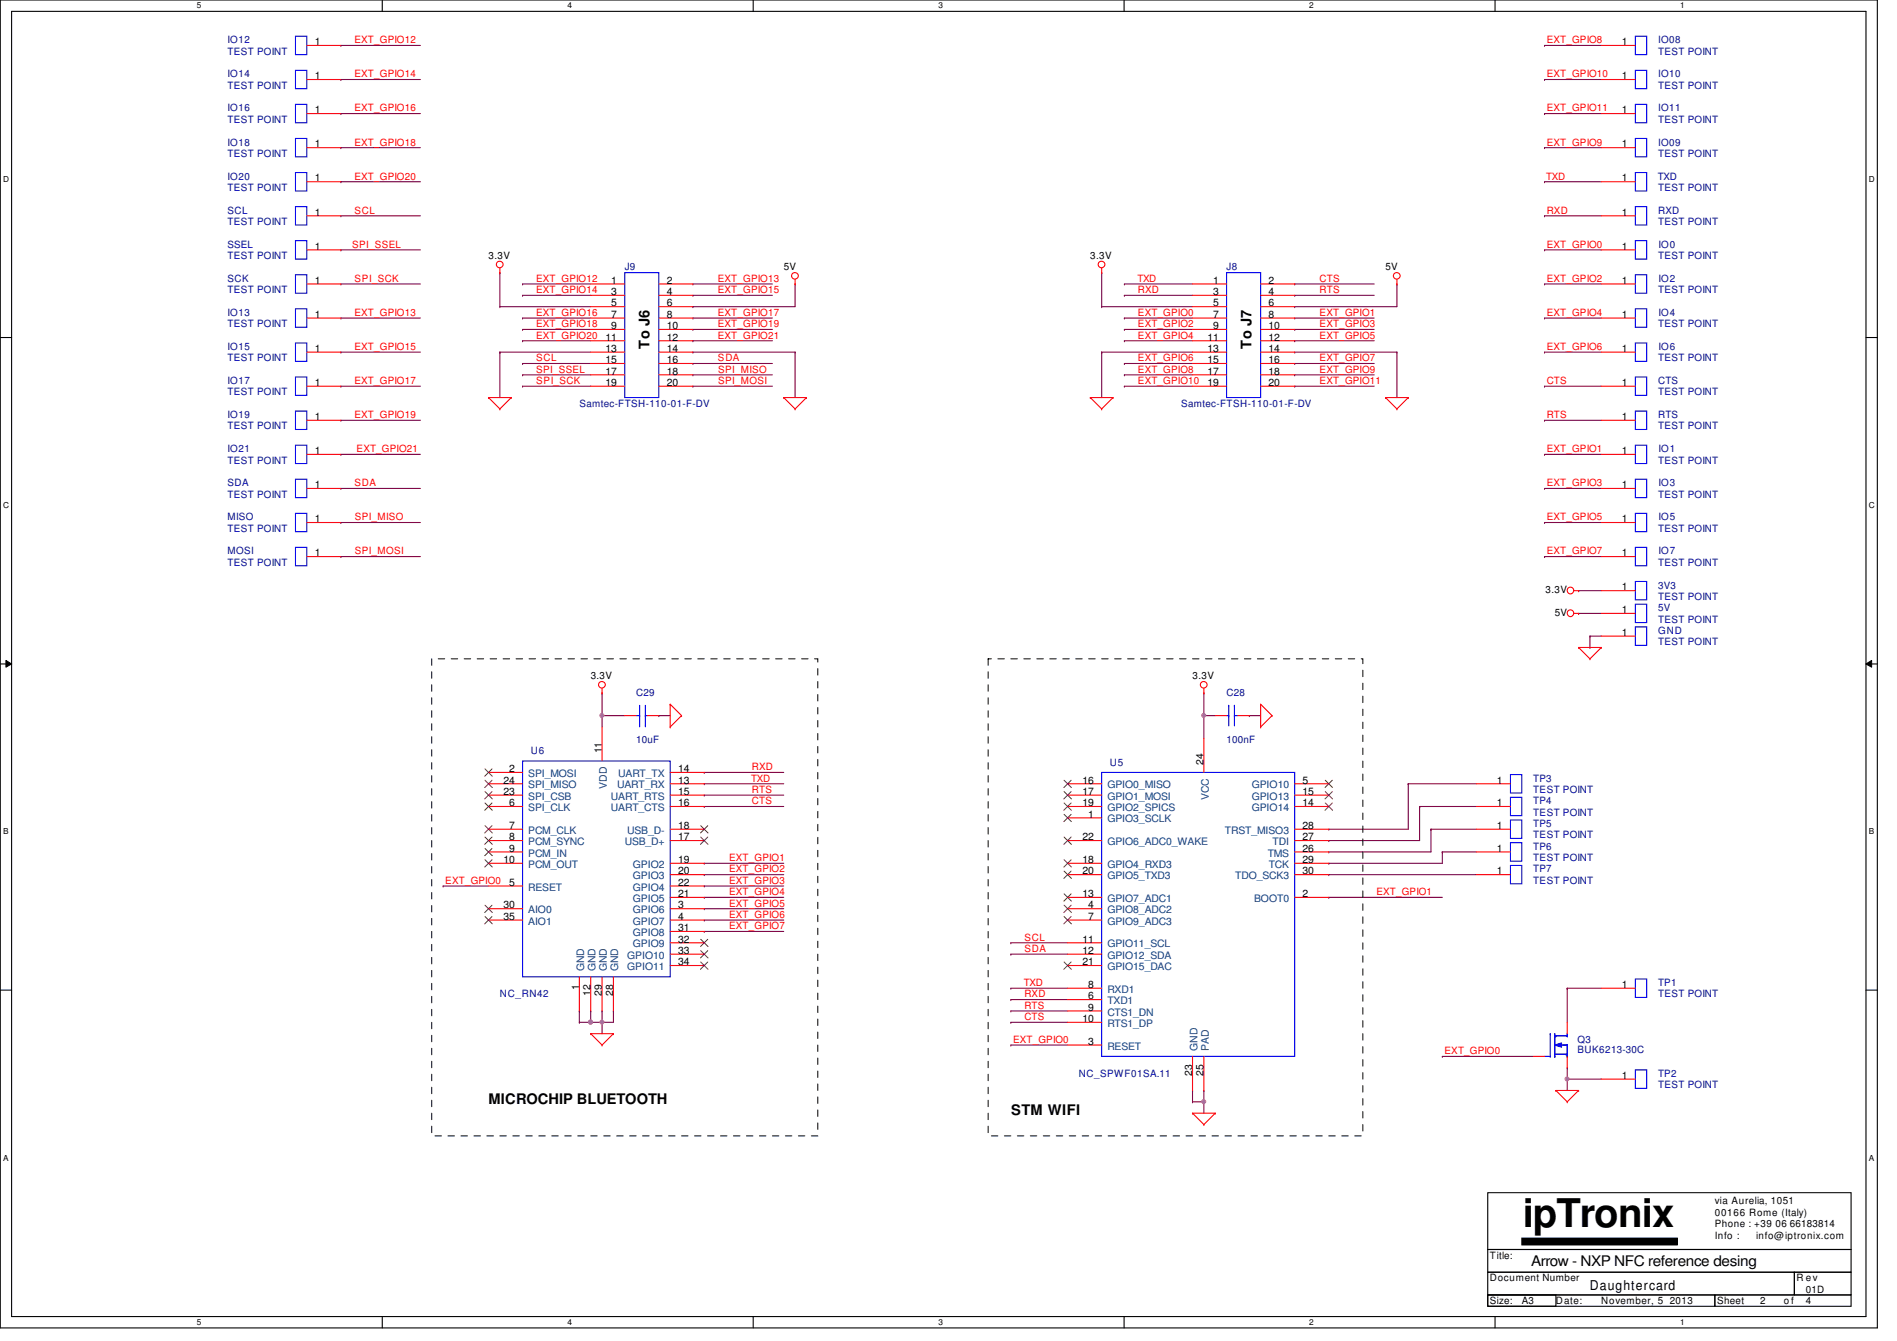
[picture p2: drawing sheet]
<svg xmlns="http://www.w3.org/2000/svg" width="297mm" height="210mm" viewBox="0 0 297 210" stroke-linecap="round" stroke-linejoin="round" font-family="sans-serif">
<defs><g id="words">
<text font-size="6.2" x="238.5" y="192.1">ipTronix</text>
<g font-size="2.3">
<text x="101.7" y="54.6" transform="rotate(-90 101.7 54.6)">To J6</text>
<text x="196" y="54.6" transform="rotate(-90 196 54.6)">To J7</text>
<text x="76.5" y="172.8">MICROCHIP BLUETOOTH</text>
<text x="158.3" y="174.6">STM WIFI</text>
<text x="239.7" y="198.2">Arrow - NXP NFC reference desing</text>
</g>
<text font-size="2.1" x="249" y="202">Daughtercard</text>
<g font-size="1.6" fill="#00007f">
<text x="35.6" y="6.8">IO12</text>
<text x="35.6" y="8.6">TEST POINT</text>
<text x="259.6" y="6.8">IO08</text>
<text x="259.6" y="8.6">TEST POINT</text>
<text x="35.6" y="17.4">IO16</text>
<text x="35.6" y="12.1">IO14</text>
<text x="35.6" y="13.9">TEST POINT</text>
<text x="259.6" y="17.4">IO11</text>
<text x="259.6" y="12.1">IO10</text>
<text x="259.6" y="13.9">TEST POINT</text>
<text x="35.6" y="22.8">IO18</text>
<text x="35.6" y="19.2">TEST POINT</text>
<text x="259.6" y="22.8">IO09</text>
<text x="259.6" y="19.2">TEST POINT</text>
<text x="35.6" y="28.1">IO20</text>
<text x="35.6" y="29.9">TEST POINT</text>
<text x="35.6" y="24.6">TEST POINT</text>
<text x="259.6" y="28.1">TXD</text>
<text x="259.6" y="24.6">TEST POINT</text>
<text x="259.6" y="29.9">TEST POINT</text>
<text x="35.6" y="35.2">TEST POINT</text>
<text x="35.6" y="33.4">SCL</text>
<text x="259.6" y="33.4">RXD</text>
<text x="259.6" y="35.2">TEST POINT</text>
<text x="35.6" y="38.8">SSEL</text>
<text x="35.6" y="40.6">TEST POINT</text>
<text x="259.6" y="40.6">TEST POINT</text>
<text x="259.7" y="38.8">IO0</text>
<text x="35.6" y="45.9">TEST POINT</text>
<text x="35.6" y="44.1">SCK</text>
<text x="97.8" y="42.3">J9</text>
<text x="192.1" y="42.3">J8</text>
<text x="259.6" y="45.9">TEST POINT</text>
<text x="259.7" y="44.1">IO2</text>
<text x="35.6" y="49.4">IO13</text>
<text x="35.6" y="51.2">TEST POINT</text>
<text x="259.6" y="51.2">TEST POINT</text>
<text x="259.7" y="49.4">IO4</text>
<text x="35.6" y="54.8">IO15</text>
<text x="35.6" y="56.6">TEST POINT</text>
<text x="259.6" y="56.6">TEST POINT</text>
<text x="259.7" y="54.8">IO6</text>
<text x="35.6" y="65.4">IO19</text>
<text x="35.6" y="60.1">IO17</text>
<text x="35.6" y="61.9">TEST POINT</text>
<text x="90.7" y="63.7">Samtec-FTSH-110-01-F-DV</text>
<text x="185" y="63.7">Samtec-FTSH-110-01-F-DV</text>
<text x="259.6" y="65.4">RTS</text>
<text x="259.6" y="60.1">CTS</text>
<text x="259.6" y="61.9">TEST POINT</text>
<text x="35.6" y="70.8">IO21</text>
<text x="35.6" y="67.2">TEST POINT</text>
<text x="259.6" y="67.2">TEST POINT</text>
<text x="259.7" y="70.8">IO1</text>
<text x="35.6" y="77.9">TEST POINT</text>
<text x="35.6" y="76.1">SDA</text>
<text x="35.6" y="72.6">TEST POINT</text>
<text x="259.6" y="72.6">TEST POINT</text>
<text x="259.6" y="77.9">TEST POINT</text>
<text x="259.7" y="76.1">IO3</text>
<text x="35.6" y="81.4">MISO</text>
<text x="35.6" y="83.2">TEST POINT</text>
<text x="259.6" y="83.2">TEST POINT</text>
<text x="259.7" y="81.4">IO5</text>
<text x="35.6" y="86.8">MOSI</text>
<text x="35.6" y="88.6">TEST POINT</text>
<text x="259.6" y="88.6">TEST POINT</text>
<text x="259.7" y="86.8">IO7</text>
<text x="259.6" y="92.1">3V3</text>
<text x="259.6" y="93.9">TEST POINT</text>
<text x="259.6" y="95.7">5V</text>
<text x="259.6" y="97.5">TEST POINT</text>
<text x="259.6" y="99.2">GND</text>
<text x="259.6" y="101">TEST POINT</text>
<text x="99.6" y="109">C29</text>
<text x="192.1" y="109">C28</text>
<text x="83.1" y="118.1">U6</text>
<text x="99.6" y="116.3">10uF</text>
<text x="173.8" y="119.8">U5</text>
<text x="192.1" y="116.3">100nF</text>
<text x="240.1" y="122.3">TP3</text>
<text x="240.1" y="124.1">TEST POINT</text>
<text x="240.1" y="125.9">TP4</text>
<text x="240.1" y="129.5">TP5</text>
<text x="240.1" y="131.2">TEST POINT</text>
<text x="240.1" y="127.7">TEST POINT</text>
<text x="240.1" y="136.6">TP7</text>
<text x="240.1" y="133">TP6</text>
<text x="240.1" y="134.8">TEST POINT</text>
<text x="240.1" y="138.3">TEST POINT</text>
<text x="259.6" y="154.3">TP1</text>
<text x="78.3" y="156.1">NC_RN42</text>
<text x="259.6" y="156.1">TEST POINT</text>
<text x="247" y="163.2">Q3</text>
<text x="247" y="164.8">BUK6213-30C</text>
<text x="168.9" y="168.6">NC_SPWF01SA.11</text>
<text x="259.6" y="168.6">TP2</text>
<text x="259.6" y="170.3">TEST POINT</text>
</g>
<g font-size="1.6">
<text x="49.3" y="7.1">1</text>
<text x="254" y="7.1">1</text>
<text x="49.3" y="17.7">1</text>
<text x="49.3" y="12.4">1</text>
<text x="254" y="17.7">1</text>
<text x="254" y="12.4">1</text>
<text x="49.3" y="23.1">1</text>
<text x="254" y="23.1">1</text>
<text x="49.3" y="28.4">1</text>
<text x="254" y="28.4">1</text>
<text x="49.3" y="33.7">1</text>
<text x="254" y="33.7">1</text>
<text x="49.3" y="39.1">1</text>
<text x="76.5" y="40.6">3.3V</text>
<text x="170.7" y="40.6">3.3V</text>
<text x="254" y="39.1">1</text>
<text x="49.3" y="44.4">1</text>
<text x="95.7" y="44.4">1</text>
<text x="95.7" y="46.2">3</text>
<text x="95.7" y="48">5</text>
<text x="104.4" y="44.4">2</text>
<text x="104.4" y="46.2">4</text>
<text x="104.4" y="48">6</text>
<text x="122.7" y="42.3">5V</text>
<text x="189.9" y="44.4">1</text>
<text x="189.9" y="46.2">3</text>
<text x="189.9" y="48">5</text>
<text x="198.6" y="44.4">2</text>
<text x="198.6" y="46.2">4</text>
<text x="198.6" y="48">6</text>
<text x="217" y="42.3">5V</text>
<text x="254" y="44.4">1</text>
<text x="49.3" y="49.7">1</text>
<text x="94.8" y="53.3">11</text>
<text x="95.7" y="49.7">7</text>
<text x="95.7" y="51.5">9</text>
<text x="104.4" y="49.7">8</text>
<text x="104.4" y="51.5">10</text>
<text x="104.4" y="53.3">12</text>
<text x="189.1" y="53.3">11</text>
<text x="189.9" y="49.7">7</text>
<text x="189.9" y="51.5">9</text>
<text x="198.6" y="49.7">8</text>
<text x="198.6" y="51.5">10</text>
<text x="198.6" y="53.3">12</text>
<text x="254" y="49.7">1</text>
<text x="49.3" y="55.1">1</text>
<text x="94.8" y="55.1">13</text>
<text x="94.8" y="56.9">15</text>
<text x="94.8" y="58.6">17</text>
<text x="104.4" y="55.1">14</text>
<text x="104.4" y="56.9">16</text>
<text x="104.4" y="58.6">18</text>
<text x="189.1" y="55.1">13</text>
<text x="189.1" y="56.9">15</text>
<text x="189.1" y="58.6">17</text>
<text x="198.6" y="55.1">14</text>
<text x="198.6" y="56.9">16</text>
<text x="198.6" y="58.6">18</text>
<text x="254" y="55.1">1</text>
<text x="49.3" y="65.7">1</text>
<text x="49.3" y="60.4">1</text>
<text x="94.8" y="60.4">19</text>
<text x="104.4" y="60.4">20</text>
<text x="189.1" y="60.4">19</text>
<text x="198.6" y="60.4">20</text>
<text x="254" y="65.7">1</text>
<text x="254" y="60.4">1</text>
<text x="49.3" y="71.1">1</text>
<text x="254" y="71.1">1</text>
<text x="49.3" y="76.4">1</text>
<text x="254" y="76.4">1</text>
<text x="49.3" y="81.7">1</text>
<text x="254" y="81.7">1</text>
<text x="49.3" y="87.1">1</text>
<text x="254" y="87.1">1</text>
<text x="242" y="92.8">3.3V</text>
<text x="254" y="92.4">1</text>
<text x="254" y="96">1</text>
<text x="243.5" y="96.4">5V</text>
<text x="254" y="99.5">1</text>
<text x="92.5" y="106.3">3.3V</text>
<text x="186.7" y="106.3">3.3V</text>
<text x="94.2" y="117.9" transform="rotate(-90 94.2 117.9)">11</text>
<text x="188.5" y="119.7" transform="rotate(-90 188.5 119.7)">24</text>
<text x="78.8" y="122.6">24</text>
<text x="78.8" y="124.4">23</text>
<text x="79.7" y="120.9">2</text>
<text x="106.2" y="120.9">14</text>
<text x="106.2" y="122.6">13</text>
<text x="106.2" y="124.4">15</text>
<text x="169.5" y="122.6">16</text>
<text x="169.5" y="124.4">17</text>
<text x="204" y="122.6">5</text>
<text x="204" y="124.4">15</text>
<text x="234.4" y="122.6">1</text>
<text x="79.7" y="126.2">6</text>
<text x="79.7" y="129.8">7</text>
<text x="79.7" y="131.5">8</text>
<text x="106.2" y="126.2">16</text>
<text x="106.2" y="131.5">17</text>
<text x="106.2" y="129.8">18</text>
<text x="169.5" y="126.2">19</text>
<text x="169.5" y="131.5">22</text>
<text x="170.4" y="128">1</text>
<text x="204" y="126.2">14</text>
<text x="204" y="129.8">28</text>
<text x="204" y="131.5">27</text>
<text x="234.4" y="129.8">1</text>
<text x="234.4" y="126.2">1</text>
<text x="78.8" y="135.1">10</text>
<text x="79.7" y="133.3">9</text>
<text x="106.2" y="135.1">19</text>
<text x="106.2" y="136.9">20</text>
<text x="169.5" y="135.1">18</text>
<text x="169.5" y="136.9">20</text>
<text x="204" y="133.3">26</text>
<text x="204" y="135.1">29</text>
<text x="204" y="136.9">30</text>
<text x="234.4" y="136.9">1</text>
<text x="234.4" y="133.3">1</text>
<text x="78.8" y="142.2">30</text>
<text x="78.8" y="144">35</text>
<text x="79.7" y="138.6">5</text>
<text x="106.2" y="138.6">22</text>
<text x="106.2" y="140.4">21</text>
<text x="106.2" y="142.2">3</text>
<text x="106.2" y="144">4</text>
<text x="169.5" y="140.4">13</text>
<text x="170.4" y="142.2">4</text>
<text x="170.4" y="144">7</text>
<text x="204" y="140.4">2</text>
<text x="106.2" y="145.8">31</text>
<text x="106.2" y="147.5">32</text>
<text x="106.2" y="149.3">33</text>
<text x="169.5" y="147.5">11</text>
<text x="169.5" y="149.3">12</text>
<text x="90.7" y="155" transform="rotate(-90 90.7 155)">1</text>
<text x="92.5" y="155.9" transform="rotate(-90 92.5 155.9)">12</text>
<text x="94.2" y="155.9" transform="rotate(-90 94.2 155.9)">29</text>
<text x="96" y="155.9" transform="rotate(-90 96 155.9)">28</text>
<text x="106.2" y="151.1">34</text>
<text x="169.5" y="151.1">21</text>
<text x="170.4" y="154.6">8</text>
<text x="254" y="154.6">1</text>
<text x="169.5" y="160">10</text>
<text x="170.4" y="156.4">6</text>
<text x="170.4" y="158.2">9</text>
<text x="170.4" y="163.5">3</text>
<text x="186.7" y="168.4" transform="rotate(-90 186.7 168.4)">23</text>
<text x="188.5" y="168.4" transform="rotate(-90 188.5 168.4)">25</text>
<text x="254" y="168.9">1</text>
<text x="268.5" y="188.5">via Aurelia, 1051</text>
<text x="268.5" y="190.3">00166 Rome (Italy)</text>
<text x="233.3" y="197">Title:</text>
<text x="268.5" y="192.1">Phone : +39</text>
<text x="268.5" y="193.9">Info :</text>
<text x="275" y="193.9">info@iptronix.com</text>
<text x="278" y="192.1">06</text>
<text x="280.2" y="192.1">66183814</text>
<text x="233.3" y="200.6">Document Number</text>
<text x="281.3" y="200.6">R ev</text>
<text x="282.7" y="202.4">01D</text>
<text x="233.3" y="204.1">Size:</text>
<text x="238.3" y="204.1">A3</text>
<text x="243.6" y="204.1">Date:</text>
<text x="250.7" y="204.1">November, 5</text>
<text x="261.4" y="204.1">2013</text>
<text x="268.9" y="204.1">Sheet</text>
<text x="275.6" y="204.1">2</text>
<text x="279.3" y="204.1">o f</text>
<text x="282.7" y="204.1">4</text>
</g>
<g font-size="1.6" fill="#f00">
<text x="55.5" y="6.8">EXT_GPIO12</text>
<text x="242.2" y="6.8">EXT_GPIO8</text>
<text x="55.5" y="17.4">EXT_GPIO16</text>
<text x="55.5" y="12.1">EXT_GPIO14</text>
<text x="242.2" y="12.1">EXT_GPIO10</text>
<text x="242.2" y="17.4">EXT_GPIO11</text>
<text x="55.5" y="22.8">EXT_GPIO18</text>
<text x="242.2" y="22.8">EXT_GPIO9</text>
<text x="55.5" y="28.1">EXT_GPIO20</text>
<text x="242.1" y="28.1">TXD</text>
<text x="55.5" y="33.4">SCL</text>
<text x="242.2" y="33.4">RXD</text>
<text x="55.2" y="38.8">SPI_SSEL</text>
<text x="242.2" y="38.8">EXT_GPIO0</text>
<text x="55.5" y="44.1">SPI_SCK</text>
<text x="83.9" y="44.1">EXT_GPIO12</text>
<text x="83.9" y="45.9">EXT_GPIO14</text>
<text x="112.4" y="45.9">EXT_GPIO15</text>
<text x="112.4" y="44.1">EXT_GPIO13</text>
<text x="178.1" y="44.1">TXD</text>
<text x="178.2" y="45.9">RXD</text>
<text x="206.6" y="44.1">CTS</text>
<text x="206.6" y="45.9">RTS</text>
<text x="242.2" y="44.1">EXT_GPIO2</text>
<text x="55.5" y="49.4">EXT_GPIO13</text>
<text x="83.9" y="51.2">EXT_GPIO18</text>
<text x="83.9" y="53">EXT_GPIO20</text>
<text x="83.9" y="49.4">EXT_GPIO16</text>
<text x="112.4" y="49.4">EXT_GPIO17</text>
<text x="112.4" y="51.2">EXT_GPIO19</text>
<text x="112.4" y="53">EXT_GPIO21</text>
<text x="178.2" y="51.2">EXT_GPIO2</text>
<text x="178.2" y="53">EXT_GPIO4</text>
<text x="178.2" y="49.4">EXT_GPIO0</text>
<text x="206.6" y="51.2">EXT_GPIO3</text>
<text x="206.6" y="53">EXT_GPIO5</text>
<text x="206.6" y="49.4">EXT_GPIO1</text>
<text x="242.2" y="49.4">EXT_GPIO4</text>
<text x="55.5" y="54.8">EXT_GPIO15</text>
<text x="83.9" y="56.6">SCL</text>
<text x="83.9" y="58.3">SPI_SSEL</text>
<text x="112.4" y="56.6">SDA</text>
<text x="112.4" y="58.3">SPI_MISO</text>
<text x="178.2" y="56.6">EXT_GPIO6</text>
<text x="178.2" y="58.3">EXT_GPIO8</text>
<text x="206.6" y="56.6">EXT_GPIO7</text>
<text x="206.6" y="58.3">EXT_GPIO9</text>
<text x="242.2" y="54.8">EXT_GPIO6</text>
<text x="55.5" y="60.1">EXT_GPIO17</text>
<text x="55.5" y="65.4">EXT_GPIO19</text>
<text x="83.9" y="60.1">SPI_SCK</text>
<text x="112.4" y="60.1">SPI_MOSI</text>
<text x="178.2" y="60.1">EXT_GPIO10</text>
<text x="206.6" y="60.1">EXT_GPIO11</text>
<text x="242.2" y="60.1">CTS</text>
<text x="242.2" y="65.4">RTS</text>
<text x="55.8" y="70.8">EXT_GPIO21</text>
<text x="242.2" y="70.8">EXT_GPIO1</text>
<text x="55.5" y="76.1">SDA</text>
<text x="242.2" y="76.1">EXT_GPIO3</text>
<text x="55.5" y="81.4">SPI_MISO</text>
<text x="242.2" y="81.4">EXT_GPIO5</text>
<text x="55.5" y="86.8">SPI_MOSI</text>
<text x="242.2" y="86.8">EXT_GPIO7</text>
<text x="117.6" y="122.3">TXD</text>
<text x="117.7" y="120.6">RXD</text>
<text x="117.7" y="124.1">RTS</text>
<text x="117.7" y="125.9">CTS</text>
<text x="114.2" y="134.8">EXT_GPIO1</text>
<text x="114.2" y="136.6">EXT_GPIO2</text>
<text x="69.7" y="138.3">EXT_GPIO0</text>
<text x="114.2" y="138.3">EXT_GPIO3</text>
<text x="114.2" y="140.1">EXT_GPIO4</text>
<text x="114.2" y="141.9">EXT_GPIO5</text>
<text x="114.2" y="143.7">EXT_GPIO6</text>
<text x="215.5" y="140.1">EXT_GPIO1</text>
<text x="114.2" y="145.5">EXT_GPIO7</text>
<text x="160.4" y="147.2">SCL</text>
<text x="160.4" y="149">SDA</text>
<text x="160.3" y="154.3">TXD</text>
<text x="160.4" y="156.1">RXD</text>
<text x="160.4" y="157.9">RTS</text>
<text x="160.4" y="159.7">CTS</text>
<text x="158.6" y="163.2">EXT_GPIO0</text>
<text x="226.2" y="165">EXT_GPIO0</text>
</g>
<g font-size="1.6" fill="#003f7f">
<text x="82.7" y="121.6">SPI_MOSI</text>
<text x="82.7" y="123.4">SPI_MISO</text>
<text x="82.7" y="125.2">SPI_CSB</text>
<text x="95" y="123.5" transform="rotate(-90 95 123.5)">VDD</text>
<text x="95.7" y="125.2">UART_RTS</text>
<text x="96.6" y="123.4">UART_RX</text>
<text x="96.8" y="121.6">UART_TX</text>
<text x="173.4" y="123.4">GPIO0_MISO</text>
<text x="173.4" y="125.2">GPIO1_MOSI</text>
<text x="189.3" y="125.3" transform="rotate(-90 189.3 125.3)">VCC</text>
<text x="196" y="123.4">GPIO10</text>
<text x="196" y="125.2">GPIO13</text>
<text x="82.7" y="127">SPI_CLK</text>
<text x="82.7" y="130.5">PCM_CLK</text>
<text x="95.7" y="127">UART_CTS</text>
<text x="98.2" y="130.5">USB_D-</text>
<text x="173.4" y="127">GPIO2_SPICS</text>
<text x="173.4" y="128.7">GPIO3_SCLK</text>
<text x="191.8" y="130.5">TRST_MISO3</text>
<text x="196" y="127">GPIO14</text>
<text x="82.7" y="132.3">PCM_SYNC</text>
<text x="82.7" y="134.1">PCM_IN</text>
<text x="82.7" y="135.8">PCM_OUT</text>
<text x="97.8" y="132.3">USB_D+</text>
<text x="99.1" y="135.8">GPIO2</text>
<text x="99.1" y="137.6">GPIO3</text>
<text x="173.4" y="132.3">GPIO6_ADC0_WAKE</text>
<text x="173.4" y="135.8">GPIO4_RXD3</text>
<text x="173.4" y="137.6">GPIO5_TXD3</text>
<text x="193.4" y="137.6">TDO_SCK3</text>
<text x="198.5" y="134.1">TMS</text>
<text x="198.7" y="135.8">TCK</text>
<text x="199.3" y="132.3">TDI</text>
<text x="82.7" y="139.4">RESET</text>
<text x="82.7" y="143">AIO0</text>
<text x="99.1" y="139.4">GPIO4</text>
<text x="99.1" y="141.2">GPIO5</text>
<text x="99.1" y="143">GPIO6</text>
<text x="173.4" y="141.2">GPIO7_ADC1</text>
<text x="173.4" y="143">GPIO8_ADC2</text>
<text x="196.4" y="141.2">BOOT0</text>
<text x="82.7" y="144.7">AIO1</text>
<text x="99.1" y="144.7">GPIO7</text>
<text x="99.1" y="146.5">GPIO8</text>
<text x="99.1" y="148.3">GPIO9</text>
<text x="173.4" y="144.7">GPIO9_ADC3</text>
<text x="173.4" y="148.3">GPIO11_SCL</text>
<text x="91.5" y="152" transform="rotate(-90 91.5 152)">GND</text>
<text x="93.3" y="152" transform="rotate(-90 93.3 152)">GND</text>
<text x="95" y="152" transform="rotate(-90 95 152)">GND</text>
<text x="96.8" y="152" transform="rotate(-90 96.8 152)">GND</text>
<text x="98.2" y="150.1">GPIO10</text>
<text x="98.2" y="151.8">GPIO11</text>
<text x="173.4" y="150.1">GPIO12_SDA</text>
<text x="173.4" y="151.8">GPIO15_DAC</text>
<text x="173.4" y="155.4">RXD1</text>
<text x="173.4" y="157.2">TXD1</text>
<text x="173.4" y="159">CTS1_DN</text>
<text x="173.4" y="160.7">RTS1_DP</text>
<text x="173.4" y="164.3">RESET</text>
<text x="187.5" y="164.5" transform="rotate(-90 187.5 164.5)">GND</text>
<text x="189.3" y="164.5" transform="rotate(-90 189.3 164.5)">PAD</text>
</g>
<g font-size="1.3">
<text x="30.8" y="1.3">5</text>
<text x="88.9" y="1.3">4</text>
<text x="146.9" y="1.3">3</text>
<text x="205" y="1.3">2</text>
<text x="263.1" y="1.3">1</text>
<text x=".5" y="28.4">D</text>
<text x="292.6" y="28.4">D</text>
<text x=".5" y="79.5">C</text>
<text x="292.6" y="79.5">C</text>
<text x=".5" y="130.6">B</text>
<text x="292.6" y="130.6">B</text>
<text x=".5" y="181.7">A</text>
<text x="292.6" y="181.7">A</text>
<text x="30.8" y="207.4">5</text>
<text x="88.9" y="207.4">4</text>
<text x="146.9" y="207.4">3</text>
<text x="205" y="207.4">2</text>
<text x="263.1" y="207.4">1</text>
</g>
</g></defs>
<path d="M0 0h294v207.9h-294zM1.8 1.8h290.4v204.3h-290.4z" fill="none" stroke="#000" stroke-width=".17"/>
<g fill="#fff">
<path d="M30.8 .2h.7v1.4h-.7z"/>
<path d="M30.8 206.2h.7v1.4h-.7z"/>
</g>
<path d="M59.9 0v1.8M59.9 206.1v1.8" fill="none" stroke="#000" stroke-width=".17"/>
<g fill="#fff">
<path d="M88.9 .2h.6v1.4h-.6z"/>
<path d="M88.9 206.2h.6v1.4h-.6z"/>
</g>
<path d="M117.9 0v1.8M117.9 206.1v1.8" fill="none" stroke="#000" stroke-width=".17"/>
<g fill="#fff">
<path d="M146.9 .2h.7v1.4h-.7z"/>
<path d="M146.9 206.2h.7v1.4h-.7z"/>
</g>
<path d="M176 0v1.8M176 206.1v1.8" fill="none" stroke="#000" stroke-width=".17"/>
<g fill="#fff">
<path d="M205 .2h.7v1.4h-.7z"/>
<path d="M205 206.2h.7v1.4h-.7z"/>
</g>
<path d="M234.1 0v1.8M234.1 206.1v1.8" fill="none" stroke="#000" stroke-width=".17"/>
<g fill="#fff">
<path d="M263.1 .2h.7v1.4h-.7z"/>
<path d="M263.1 206.2h.7v1.4h-.7z"/>
<path d="M.5 27.3h.9v1.4h-.9z"/>
<path d="M292.6 27.3h.9v1.4h-.9z"/>
<path d="M.5 78.4h.9v1.4h-.9z"/>
<path d="M292.6 78.4h.9v1.4h-.9z"/>
</g>
<path d="M0 52.8h1.8M292.2 52.8h1.8" fill="none" stroke="#000" stroke-width=".17"/>
<g fill="#fff">
<path d="M.5 129.5h.8v1.4h-.8z"/>
<path d="M292.6 129.5h.9v1.4h-.9z"/>
</g>
<path d="M0 103.9h1.8M292.2 103.9h1.8" fill="none" stroke="#000" stroke-width=".17"/>
<path d="M.9 103.4l.9 .5-.9 .5zM292.2 103.9l.9-.5v1z" fill="#000"/>
<path d="M.9 103.4l.9 .5-.9 .5zM292.2 103.9l.9-.5v1z" fill="none" stroke="#000" stroke-width=".16"/>
<g fill="#fff">
<path d="M.5 180.5h.8v1.4h-.8z"/>
<path d="M292.6 180.5h.9v1.4h-.9z"/>
</g>
<path d="M0 155h1.8M292.2 155h1.8M233 199.1h48v3.6h-48zM233 195.6h56.9v3.5h-56.9zM233 186.7h56.9v8.9h-56.9zM238.3 193.8h24.3v1.1h-24.3zM281 199.1h8.9v3.6h-8.9zM233 202.7h35.5v1.8h-35.5zM233 202.7h10.6v1.8h-10.6zM268.5 202.7h21.4v1.8h-21.4z" fill="none" stroke="#000" stroke-width=".17"/>
<g fill="none" stroke="#7f003f" stroke-width=".17">
<path d="M53.4 17.8h.1M53.4 12.4h.1M53.4 7.1h.1M53.4 17.8h12.4M53.4 12.4h12.4M53.4 7.1h12.4M241.8 7.1h.1M241.8 12.4h.1M241.8 17.8h.1M241.8 17.8h8.9M241.8 12.4h8.9M241.8 7.1h8.9"/>
<path d="M53.4 33.8h.1M53.4 23.1h.1M53.4 28.4h.1M53.4 39.1h.1M53.4 33.8h12.4M53.4 23.1h12.4M53.4 28.4h12.4M53.4 39.1h12.4M241.8 28.4h.1M241.8 33.8h.1M241.8 39.1h.1M241.8 23.1h.1"/>
<path d="M241.8 33.8h8.9M241.8 23.1h8.9M241.8 28.4h8.9M241.8 39.1h8.9M53.4 44.4h.1M53.4 55.1h.1M53.4 49.8h.1M53.4 55.1h12.4M53.4 49.8h12.4M53.4 44.4h12.4M78.3 55.1h.1M78.3 48h.1"/>
<path d="M78.3 42.7h.1M78.3 55.1h14.2M78.3 48h14.2M78.3 42.7v5.3M78.3 55.1v7.1M81.8 56.9h.1M81.8 51.6h.1M81.8 53.3h.1M81.8 49.8h.1M81.8 44.4h.1M81.8 46.2h.1M81.8 58.7h.1"/>
<path d="M81.8 56.9h10.7M81.8 51.6h10.7M81.8 53.3h10.7M81.8 49.8h10.7M81.8 44.4h10.7M81.8 46.2h10.7M81.8 58.7h10.7M108.5 55.1h.1M108.5 56.9h.1M108.5 49.8h.1M108.5 51.6h.1M108.5 53.3h.1"/>
<path d="M108.5 46.2h.1M108.5 44.4h.1M108.5 48h.1M108.5 58.7h.1M108.5 55.1h16M108.5 56.9h12.4M108.5 51.6h12.4M108.5 53.3h12.4M108.5 49.8h12.4M108.5 44.4h12.4M108.5 46.2h12.4M108.5 58.7h12.4"/>
<path d="M124.5 44.4h.1M124.5 55.1h.1M124.5 44.4v3.6h-16M124.5 55.1v7.1M172.5 48h.1M172.5 55.1h.1M172.5 42.7h.1M172.5 55.1h14.2M172.5 48h14.2M172.5 42.7v5.3M172.5 55.1v7.1M176.1 51.6h.1"/>
<path d="M176.1 53.3h.1M176.1 44.4h.1M176.1 46.2h.1M176.1 49.8h.1M176.1 56.9h.1M176.1 58.7h.1M176.1 56.9h10.6M176.1 51.6h10.6M176.1 53.3h10.6M176.1 49.8h10.6M176.1 44.4h10.6M176.1 46.2h10.6"/>
<path d="M176.1 58.7h10.6M202.7 51.6h.1M202.7 53.3h.1M202.7 48h.1M202.7 44.4h.1M202.7 46.2h.1M202.7 56.9h.1M202.7 58.7h.1M202.7 55.1h.1M202.7 49.8h.1M202.7 55.1h16M202.7 56.9h12.5"/>
<path d="M202.7 51.6h12.5M202.7 53.3h12.5M202.7 49.8h12.5M202.7 44.4h12.5M202.7 46.2h12.5M202.7 58.7h12.5M218.7 44.4h.1M218.7 55.1h.1M218.7 44.4v3.6h-16M218.7 55.1v7.1M241.8 44.4h.1M241.8 49.8h.1"/>
<path d="M241.8 55.1h.1M241.8 55.1h8.9M241.8 49.8h8.9M241.8 44.4h8.9M53.4 76.5h.1M53.4 60.5h.1M53.4 65.8h.1M53.4 71.1h.1M53.4 60.5h12.4M53.4 76.5h12.4M53.4 65.8h12.4M53.4 71.1h12.4"/>
<path d="M81.8 60.5h.1M81.8 60.5h10.7M108.5 60.5h.1M108.5 60.5h12.4M176.1 60.5h.1M176.1 60.5h10.6M202.7 60.5h.1M202.7 60.5h12.5M241.8 76.5h.1M241.8 60.5h.1M241.8 65.8h.1M241.8 71.1h.1"/>
<path d="M241.8 60.5h8.9M241.8 76.5h8.9M241.8 65.8h8.9M241.8 71.1h8.9M53.4 81.8h.1M53.4 87.1h.1M53.4 81.8h12.4M53.4 87.1h12.4M241.8 81.8h.1M241.8 87.1h.1M241.8 81.8h8.9M241.8 87.1h8.9"/>
<path d="M247.2 92.5h.1M247.2 96h.1M247.2 92.5h3.5M247.2 96h3.5M249 99.6h.1M249 99.6h1.7M249 99.6v1.7M94.3 112h.1M94.3 108.5h.1M94.3 108.5v5.3M94.3 112h3.5M103.2 112h.1"/>
<path d="M103.2 112h1.7M188.5 112h.1M188.5 108.5h.1M188.5 108.5v7.1M188.5 112h1.8M195.6 112h.1M195.6 112h1.8M249 101.3h.1M69.4 138.7h.1M69.4 138.7h7.1M110.3 120.9h.1M110.3 122.7h.1"/>
<path d="M110.3 124.5h.1M110.3 126.2h.1M110.3 135.1h.1M110.3 136.9h.1M110.3 138.7h.1M110.3 120.9h12.4M110.3 122.7h12.4M110.3 124.5h12.4M110.3 126.2h12.4M110.3 138.7h12.4M110.3 135.1h12.4M110.3 136.9h12.4"/>
<path d="M208.1 129.8h.1M208.1 131.6h.1M208.1 133.3h.1M208.1 135.1h.1M208.1 136.9h.1M208.1 136.9h23.1M220.5 122.7h.1M220.5 122.7h10.7M220.5 122.7v7.1h-12.4M222.3 126.2h.1M222.3 126.2h8.9M222.3 126.2v5.4h-14.2"/>
<path d="M224.1 129.8h.1M224.1 129.8h7.1M224.1 129.8v3.5h-16M225.8 133.3h.1M225.8 133.3v1.8h-17.7M225.8 133.3h5.4M90.7 158.2h.1M90.7 158.2v1.8M92.5 158.2h.1M92.5 158.2v1.8M94.3 158.2h.1M94.3 158.2v3.6"/>
<path d="M96.1 158.2h.1M96.1 158.2v1.8h-5.4M110.3 140.5h.1M110.3 142.2h.1M110.3 144h.1M110.3 145.8h.1M110.3 140.5h12.4M110.3 142.2h12.4M110.3 144h12.4M110.3 145.8h12.4M158.3 154.7h.1M158.3 156.5h.1"/>
<path d="M158.3 158.2h.1M158.3 147.6h.1M158.3 149.4h.1M158.3 154.7h8.9M158.3 156.5h8.9M158.3 158.2h8.9M158.3 147.6h8.9M158.3 149.4h8.9M208.1 140.5h.1M208.1 140.5h17.7M245.4 154.7h.1M245.4 154.7h5.3"/>
<path d="M245.4 154.7v5.3M90.7 160h.1M92.5 160h.1M94.3 160h.1M158.3 160h.1M158.3 163.6h.1M158.3 160h8.9M158.3 163.6h8.9M186.7 172.5h.1M186.7 170.7h.1M186.7 172.5h1.8M186.7 170.7v1.8"/>
<path d="M188.5 170.7h.1M188.5 172.5h.1M188.5 170.7v3.5M225.8 165.4h.1M225.8 165.4h14.3M245.4 167.1h.1M245.4 168.9h.1M245.4 167.1v3.6M245.4 168.9h5.3"/>
</g>
<g fill="none" stroke="#f00" stroke-width=".17">
<path d="M48 17.8h5.4M250.7 7.1h5.4M48 39.1h5.4M48 33.8h5.4M250.7 33.8h5.4M250.7 23.1h5.4M48 55.1h5.4M78.3 42.7h.1M78.3 42v.7M124.5 44.4h.1M124.5 43.7v.7M172.5 42.7h.1"/>
<path d="M172.5 42v.7M218.7 44.4h.1M218.7 43.7v.7M250.7 49.8h5.4M48 71.1h5.4M76.5 62.2h.1M76.5 62.2h3.5M76.5 62.2l1.8 1.8M78.3 64h.1M80 62.2h.1M80 62.2l-1.7 1.8M122.7 62.2h.1"/>
<path d="M122.7 62.2h3.6M122.7 62.2l1.8 1.8M124.5 64h.1M126.3 62.2h.1M126.3 62.2l-1.8 1.8M170.7 62.2h.1M170.7 62.2h3.6M170.7 62.2l1.8 1.8M172.5 64h.1M174.3 62.2h.1M174.3 62.2l-1.8 1.8M217 62.2h.1"/>
<path d="M217 62.2h3.5M217 62.2l1.7 1.8M218.7 64h.1M220.5 62.2h.1M220.5 62.2l-1.8 1.8M250.7 65.8h5.4M48 87.1h5.4M246.5 96h.7M246.5 92.5h.7M247.2 96h.1M247.2 92.5h.1M250.7 92.5h5.4"/>
<path d="M250.7 81.8h5.4M94.3 108.5h.1M94.3 107.7v.8M104.9 110.2h.1M104.9 113.8h.1M104.9 110.2v3.6M104.9 110.2l1.8 1.8M106.7 112h.1M106.7 112l-1.8 1.8M188.5 108.5h.1M188.5 107.7v.8M188.5 115.6v5.3"/>
<path d="M197.4 110.2h.1M197.4 113.8h.1M197.4 110.2v3.6M197.4 110.2l1.8 1.8M199.2 112h.1M199.2 112l-1.8 1.8M247.2 101.3h.1M247.2 101.3h3.5M247.2 101.3l1.8 1.8M249 103.1h.1M250.7 101.3h.1M250.7 101.3l-1.7 1.8"/>
<path d="M167.2 122.7h5.3M167.2 124.5h5.3M167.2 126.2h5.3M167.2 128h5.3M167.2 131.6h5.3M167.2 135.1h5.3M167.2 136.9h5.3M202.7 122.7h5.4M202.7 124.5h5.4M202.7 126.2h5.4M202.7 131.6h5.4M202.7 135.1h5.4"/>
<path d="M202.7 136.9h5.4M202.7 129.8h5.4M202.7 133.3h5.4M231.2 122.7h5.3M231.2 136.9h5.3M231.2 129.8h5.3M231.2 133.3h5.3M167.2 140.5h5.3M167.2 142.2h5.3M167.2 144h5.3M167.2 147.6h5.3M167.2 149.4h5.3"/>
<path d="M167.2 151.1h5.3M167.2 154.7h5.3M167.2 156.5h5.3M167.2 158.2h5.3M202.7 140.5h5.4M250.7 154.7h5.4M92.5 161.8h.1M92.5 161.8h3.6M92.5 161.8l1.8 1.8M94.3 163.6h.1M96.1 161.8h.1M96.1 161.8l-1.8 1.8"/>
<path d="M167.2 160h5.3M167.2 163.6h5.3M186.7 174.2h.1M186.7 174.2h3.6M186.7 174.2l1.8 1.8M186.7 165.4v5.3M188.5 176h.1M188.5 165.4v5.3M190.3 174.2h.1M190.3 174.2l-1.8 1.8M243.6 170.7h.1M243.6 170.7h3.6"/>
<path d="M243.6 170.7l1.8 1.8M245.4 172.5h.1M247.2 170.7h.1M247.2 170.7l-1.8 1.8M250.7 168.9h5.4"/>
<circle cx="78.3" cy="41.4" r=".52"/>
<circle cx="124.5" cy="43.2" r=".52"/>
<circle cx="172.5" cy="41.4" r=".52"/>
<circle cx="218.7" cy="43.2" r=".52"/>
<circle cx="245.9" cy="96" r=".52"/>
<circle cx="245.9" cy="92.4" r=".52"/>
<circle cx="94.3" cy="107.2" r=".52"/>
<circle cx="188.5" cy="107.2" r=".52"/>
</g>
<path d="M238.3 193.8h24.3v1.1h-24.3z" fill-rule="evenodd" fill="#000"/>
<path d="M67.6 103.1h60.5v74.7h-60.5zM154.7 103.1h58.7v74.7h-58.7z" fill="none" stroke="#000" stroke-width=".16" stroke-dasharray="1 1 1 1 1 1 1 1"/>
<g fill="none" stroke="#00f" stroke-width=".17">
<path d="M46.3 16.3h1.7v2.9h-1.7zM256.1 5.7h1.7v2.9h-1.7zM46.3 37.7h1.7v2.9h-1.7zM46.3 32.3h1.7v2.9h-1.7zM256.1 21.7h1.7v2.9h-1.7zM256.1 32.3h1.7v2.9h-1.7zM46.3 53.7h1.7v2.9h-1.7zM256.1 48.3h1.7v2.9h-1.7zM46.3 69.7h1.7v2.9h-1.7zM256.1 64.3h1.7v2.9h-1.7zM46.3 85.7h1.7v2.9h-1.7zM256.1 91h1.7v2.9h-1.7z"/>
<path d="M256.1 80.3h1.7v2.9h-1.7zM172.5 120.9h30.2v44.5h-30.2zM236.5 121.2h1.8v2.9h-1.8zM236.5 135.5h1.8v2.8h-1.8zM236.5 128.4h1.8v2.8h-1.8zM236.5 131.9h1.8v2.9h-1.8zM256.1 153.2h1.7v2.9h-1.7zM241.8 165.4h.9M242.7 165.4h.1M242.7 161.8h.1M242.7 161.8v3.6M243.5 165.4h.1"/>
<path d="M243.5 162.1h.1M243.5 161.8v3.6M243.5 162.1h1.9M243.5 165h1.9M243.6 162.1h.1M244.3 163.6h1.1M245.2 165h.1M245.4 162.1h.1M245.4 163.6h.1M245.4 165.4h.1M245.4 165h.1M245.4 161.8v.3"/>
<path d="M245.4 163.6v1.8M256.1 167.5h1.7v2.8h-1.7z"/>
</g>
<g fill="none" stroke="#7f3f00" stroke-width=".16">
<path d="M166.6 122.1l1.2 1.2M166.6 123.9l1.2 1.2M166.6 125.7l1.2 1.1M166.6 127.5l1.2 1.1M166.6 131l1.2 1.2M166.6 134.6l1.2 1.1M166.6 136.4l1.2 1.1M166.6 139.9l1.2 1.2M167.7 122.1l-1.1 1.2M167.7 123.9l-1.1 1.2M167.7 125.7l-1.1 1.1M167.7 127.5l-1.1 1.1"/>
<path d="M167.7 131l-1.1 1.2M167.7 134.6l-1.1 1.1M167.7 136.4l-1.1 1.1M167.7 139.9l-1.1 1.2M207.5 122.1l1.2 1.2M207.5 123.9l1.2 1.2M207.5 125.7l1.2 1.1M208.6 122.1l-1.1 1.2M208.6 123.9l-1.1 1.2M208.6 125.7l-1.1 1.1M166.6 141.7l1.2 1.1M166.6 143.5l1.2 1.1"/>
<path d="M166.6 150.6l1.2 1.1M167.7 141.7l-1.1 1.1M167.7 143.5l-1.1 1.1M167.7 150.6l-1.1 1.1"/>
</g>
<path d="M243.5 163.6l1-.4v.7z" fill="#00f"/>
<g fill="none" stroke="#00f" stroke-width=".17">
<path d="M46.3 11h1.7v2.9h-1.7zM46.3 5.7h1.7v2.9h-1.7zM256.1 16.3h1.7v2.9h-1.7zM256.1 11h1.7v2.9h-1.7zM46.3 27h1.7v2.9h-1.7zM46.3 21.7h1.7v2.9h-1.7zM256.1 37.7h1.7v2.9h-1.7zM256.1 27h1.7v2.9h-1.7zM46.3 48.3h1.7v2.9h-1.7zM46.3 43h1.7v2.9h-1.7zM46.3 59h1.7v2.9h-1.7zM97.8 42.7h5.4v19.5h-5.4z"/>
<path d="M192.1 42.7h5.3v19.5h-5.3zM256.1 53.7h1.7v2.9h-1.7zM256.1 59h1.7v2.9h-1.7zM256.1 43h1.7v2.9h-1.7zM46.3 64.3h1.7v2.9h-1.7zM46.3 75h1.7v2.9h-1.7zM256.1 69.7h1.7v2.9h-1.7zM256.1 75h1.7v2.9h-1.7zM46.3 80.3h1.7v2.9h-1.7zM256.1 94.6h1.7v2.9h-1.7zM256.1 85.7h1.7v2.9h-1.7zM256.1 98.1h1.7v2.9h-1.7z"/>
<path d="M81.8 119.1h23.1v33.8h-23.1zM99.6 112h.6M100.2 113.6h.1M100.2 112h.1M100.2 110.4v3.2M101 112h.1M101 113.6h.1M101 112h.4M101 110.4v3.2M192.1 112h.3M192.4 112h.1M192.4 110.4h.1"/>
<path d="M192.4 110.4v3.2M193.3 110.4h.1M193.3 112h.1M193.3 112h.5M193.3 110.4v3.2M236.5 124.8h1.8v2.9h-1.8zM243.5 163.6l1-.4v.7z"/>
</g>
<g fill="none" stroke="#f00" stroke-width=".17">
<path d="M48 12.4h5.4M48 7.1h5.4M250.7 12.4h5.4M250.7 17.8h5.4M48 28.4h5.4M48 23.1h5.4M250.7 28.4h5.4M250.7 39.1h5.4M48 49.8h5.4M48 44.4h5.4M92.5 49.8h5.3M92.5 55.1h5.3"/>
<path d="M92.5 44.4h5.3M92.5 46.2h5.3M92.5 48h5.3M92.5 51.6h5.3M92.5 53.3h5.3M92.5 56.9h5.3M92.5 58.7h5.3M103.2 49.8h5.3M103.2 55.1h5.3M103.2 44.4h5.3M103.2 46.2h5.3M103.2 48h5.3"/>
<path d="M103.2 51.6h5.3M103.2 53.3h5.3M103.2 56.9h5.3M103.2 58.7h5.3M186.7 49.8h5.4M186.7 55.1h5.4M186.7 44.4h5.4M186.7 46.2h5.4M186.7 48h5.4M186.7 51.6h5.4M186.7 53.3h5.4M186.7 56.9h5.4"/>
<path d="M186.7 58.7h5.4M197.4 49.8h5.3M197.4 55.1h5.3M197.4 44.4h5.3M197.4 46.2h5.3M197.4 48h5.3M197.4 51.6h5.3M197.4 53.3h5.3M197.4 56.9h5.3M197.4 58.7h5.3M250.7 55.1h5.4M250.7 44.4h5.4"/>
<path d="M48 65.8h5.4M48 60.5h5.4M48 76.5h5.4M92.5 60.5h5.3M103.2 60.5h5.3M186.7 60.5h5.4M197.4 60.5h5.3M250.7 71.1h5.4M250.7 60.5h5.4M250.7 76.5h5.4M48 81.8h5.4M250.7 96h5.4"/>
<path d="M250.7 87.1h5.4M250.7 99.6h5.4M94.3 113.8v5.3M97.8 112h1.8M101.4 112h1.8M190.3 112h1.8M193.8 112h1.8M76.5 120.9h5.3M76.5 122.7h5.3M76.5 124.5h5.3M76.5 126.2h5.3M76.5 131.6h5.3"/>
<path d="M76.5 129.8h5.3M76.5 133.3h5.3M76.5 135.1h5.3M76.5 138.7h5.3M104.9 120.9h5.4M104.9 122.7h5.4M104.9 124.5h5.4M104.9 126.2h5.4M104.9 131.6h5.4M104.9 129.8h5.4M104.9 135.1h5.4M104.9 138.7h5.4"/>
<path d="M104.9 136.9h5.4M231.2 126.2h5.3M76.5 142.2h5.3M76.5 144h5.3M90.7 152.9v5.3M92.5 152.9v5.3M94.3 152.9v5.3M96.1 152.9v5.3M104.9 142.2h5.4M104.9 144h5.4M104.9 140.5h5.4M104.9 145.8h5.4"/>
<path d="M104.9 147.6h5.4M104.9 149.4h5.4M104.9 151.1h5.4M240.1 165.4h1.7M245.4 160v1.8M245.4 165.4v1.7"/>
</g>
<g fill="none" stroke="#7f3f00" stroke-width=".16">
<path d="M75.9 120.4l1.2 1.1M75.9 122.1l1.2 1.2M75.9 123.9l1.2 1.2M75.9 125.7l1.2 1.1M75.9 129.2l1.2 1.2M75.9 131l1.2 1.2M75.9 132.8l1.2 1.1M75.9 134.6l1.2 1.1M77 120.4l-1.1 1.1M77 122.1l-1.1 1.2M77 123.9l-1.1 1.2M77 125.7l-1.1 1.1"/>
<path d="M77 129.2l-1.1 1.2M77 131l-1.1 1.2M77 132.8l-1.1 1.1M77 134.6l-1.1 1.1M109.7 131l1.2 1.2M109.7 129.2l1.2 1.2M110.8 131l-1.1 1.2M110.8 129.2l-1.1 1.2M75.9 141.7l1.2 1.1M75.9 143.5l1.2 1.1M77 141.7l-1.1 1.1M77 143.5l-1.1 1.1"/>
<path d="M109.7 147l1.2 1.2M109.7 148.8l1.2 1.1M109.7 150.6l1.2 1.1M110.8 147l-1.1 1.2M110.8 148.8l-1.1 1.1M110.8 150.6l-1.1 1.1"/>
</g>
<circle cx="94.2" cy="112" r=".32" fill="#f0f"/>
<circle cx="94.2" cy="112" r=".32" fill="none" stroke="#f0f" stroke-width=".17"/>
<circle cx="92.5" cy="160" r=".32" fill="#f0f"/>
<circle cx="92.5" cy="160" r=".32" fill="none" stroke="#f0f" stroke-width=".17"/>
<circle cx="188.5" cy="112" r=".32" fill="#f0f"/>
<circle cx="188.5" cy="112" r=".32" fill="none" stroke="#f0f" stroke-width=".17"/>
<circle cx="188.5" cy="172.4" r=".32" fill="#f0f"/>
<circle cx="188.5" cy="172.4" r=".32" fill="none" stroke="#f0f" stroke-width=".17"/>
<circle cx="94.2" cy="160" r=".32" fill="#f0f"/>
<circle cx="94.2" cy="160" r=".32" fill="none" stroke="#f0f" stroke-width=".17"/>
<circle cx="92.5" cy="160" r=".32" fill="#f0f"/>
<circle cx="92.5" cy="160" r=".32" fill="none" stroke="#f0f" stroke-width=".17"/>
<circle cx="245.4" cy="168.9" r=".32" fill="#f0f"/>
<circle cx="245.4" cy="168.9" r=".32" fill="none" stroke="#f0f" stroke-width=".17"/>
<use href="#words"/>
</svg>
